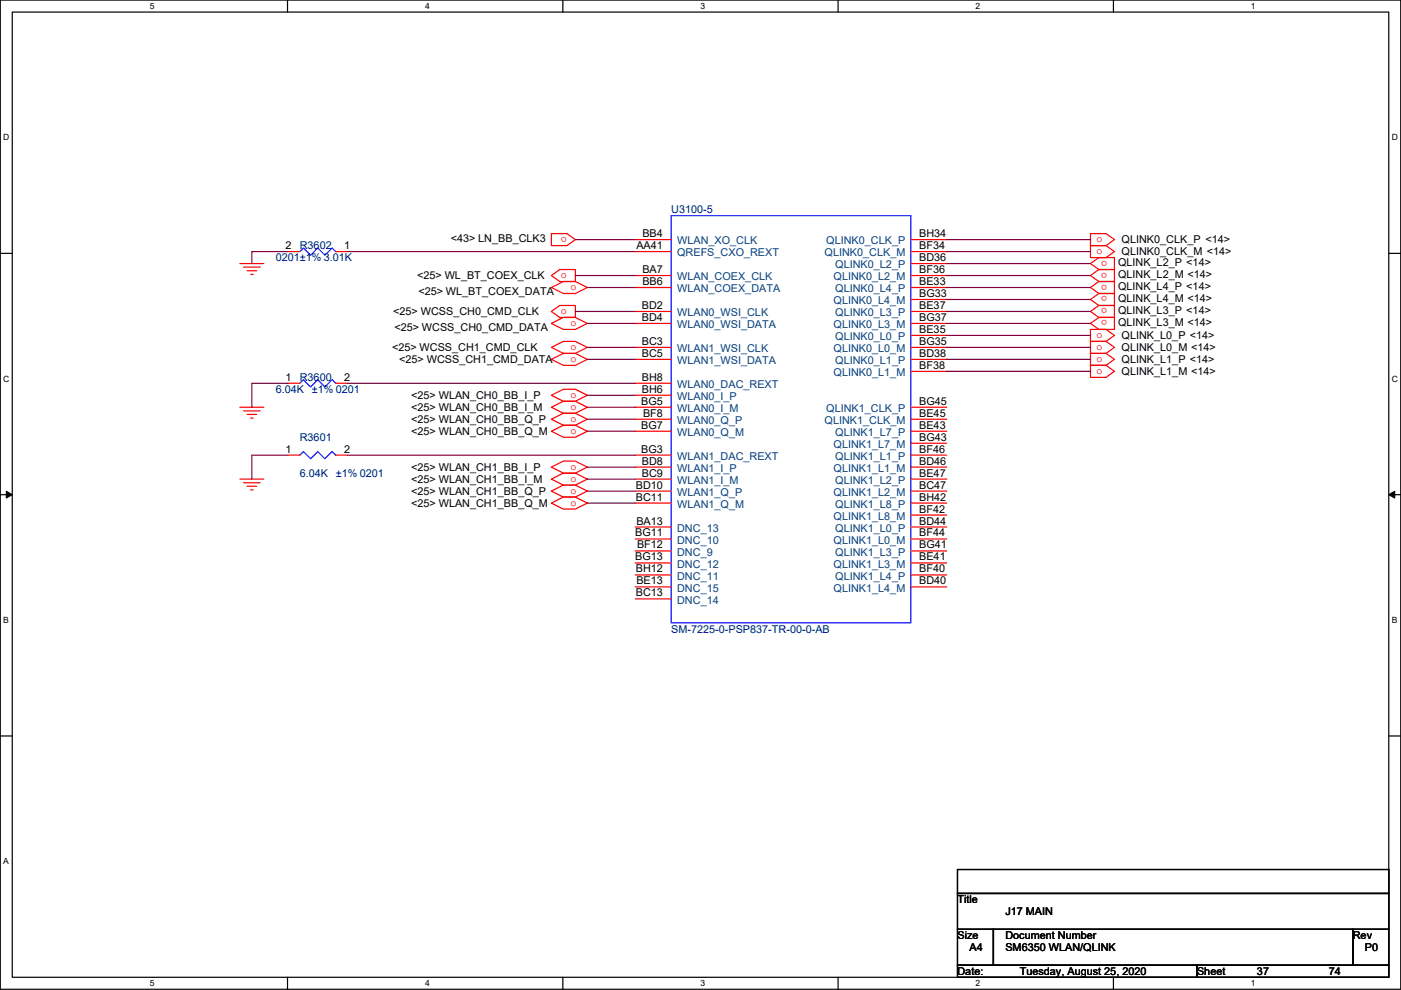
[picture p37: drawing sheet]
<svg xmlns="http://www.w3.org/2000/svg" width="297mm" height="210mm" viewBox="0 0 297 210" stroke-linecap="round" stroke-linejoin="round" font-family="sans-serif">
<defs><g id="words">
<g font-size="2.3" fill="#000080">
<text x="142.3" y="45.3">U3100-5</text>
<text x="63.6" y="52.9">R3602</text>
<text x="58.5" y="55.4">0201±1% 3.01K</text>
<text x="58.5" y="83.4">6.04K</text>
<text x="63.6" y="80.8">R3600</text>
<text x="66.1" y="83.4">±1% 0201</text>
<text x="63.6" y="93.5">R3601</text>
<text x="63.6" y="101.1">6.04K</text>
<text x="71.2" y="101.1">±1% 0201</text>
<text x="142.3" y="134.2">SM-7225-0-PSP837-TR-00-0-AB</text>
</g>
<g font-size="2.3">
<text x="60.5" y="52.8">2</text>
<text x="73" y="52.8">1</text>
<text x="95.6" y="51.4">&lt;43&gt; LN_BB_CLK3</text>
<text x="134.9" y="52.8">AA41</text>
<text x="136.2" y="50.3">BB4</text>
<text x="194.9" y="52.8">BF34</text>
<text x="194.9" y="50.3">BH34</text>
<text x="237.8" y="51.6">QLINK0_CLK_P &lt;14&gt;</text>
<text x="88.5" y="59.2">&lt;25&gt; WL_BT_COEX_CLK</text>
<text x="136.2" y="57.9">BA7</text>
<text x="194.9" y="57.9">BF36</text>
<text x="194.9" y="55.4">BD36</text>
<text x="237" y="56.4">QLINK_L2_P &lt;14&gt;</text>
<text x="237" y="59">QLINK_L2_M &lt;14&gt;</text>
<text x="237.8" y="54.1">QLINK0_CLK_M &lt;14&gt;</text>
<text x="88.7" y="62.5">&lt;25&gt; WL_BT_COEX_DATA</text>
<text x="136.1" y="65.5">BD2</text>
<text x="136.2" y="60.5">BB6</text>
<text x="194.9" y="63">BG33</text>
<text x="194.9" y="60.5">BE33</text>
<text x="194.9" y="65.5">BE37</text>
<text x="237" y="61.5">QLINK_L4_P &lt;14&gt;</text>
<text x="237" y="64.1">QLINK_L4_M &lt;14&gt;</text>
<text x="83.4" y="66.8">&lt;25&gt; WCSS_CH0_CMD_CLK</text>
<text x="83.6" y="70.1">&lt;25&gt; WCSS_CH0_CMD_DATA</text>
<text x="136.1" y="68.1">BD4</text>
<text x="194.9" y="68.1">BG37</text>
<text x="194.9" y="70.6">BE35</text>
<text x="237" y="66.6">QLINK_L3_P &lt;14&gt;</text>
<text x="237" y="69.1">QLINK_L3_M &lt;14&gt;</text>
<text x="237.8" y="71.9">QLINK_L0_P &lt;14&gt;</text>
<text x="83.1" y="74.5">&lt;25&gt; WCSS_CH1_CMD_CLK</text>
<text x="84.6" y="77">&lt;25&gt; WCSS_CH1_CMD_DATA</text>
<text x="136.1" y="73.2">BC3</text>
<text x="136.1" y="75.7">BC5</text>
<text x="194.9" y="73.2">BG35</text>
<text x="194.9" y="75.7">BD38</text>
<text x="237.8" y="74.5">QLINK_L0_M &lt;14&gt;</text>
<text x="237.8" y="77">QLINK_L1_P &lt;14&gt;</text>
<text x="60.5" y="80.8">1</text>
<text x="73" y="80.8">2</text>
<text x="136.1" y="80.8">BH8</text>
<text x="136.1" y="83.3">BH6</text>
<text x="194.9" y="78.2">BF38</text>
<text x="237.8" y="79.5">QLINK_L1_M &lt;14&gt;</text>
<text x="87.2" y="84.6">&lt;25&gt; WLAN_CH0_BB_I_P</text>
<text x="87.2" y="87.2">&lt;25&gt; WLAN_CH0_BB_I_M</text>
<text x="87.2" y="89.7">&lt;25&gt; WLAN_CH0_BB_Q_P</text>
<text x="136" y="85.9">BG5</text>
<text x="136.3" y="88.4">BF8</text>
<text x="194.9" y="88.4">BE45</text>
<text x="194.9" y="85.9">BG45</text>
<text x="87.2" y="92.2">&lt;25&gt; WLAN_CH0_BB_Q_M</text>
<text x="136" y="90.9">BG7</text>
<text x="194.9" y="93.5">BG43</text>
<text x="194.9" y="90.9">BE43</text>
<text x="60.5" y="96">1</text>
<text x="73" y="96">2</text>
<text x="87.2" y="99.9">&lt;25&gt; WLAN_CH1_BB_I_P</text>
<text x="136" y="96">BG3</text>
<text x="136.1" y="98.6">BD8</text>
<text x="136.1" y="101.1">BC9</text>
<text x="194.9" y="98.6">BD46</text>
<text x="194.9" y="96">BF46</text>
<text x="194.9" y="101.1">BE47</text>
<text x="87.2" y="102.4">&lt;25&gt; WLAN_CH1_BB_I_M</text>
<text x="87.2" y="104.9">&lt;25&gt; WLAN_CH1_BB_Q_P</text>
<text x="87.2" y="107.5">&lt;25&gt; WLAN_CH1_BB_Q_M</text>
<text x="134.8" y="103.6">BD10</text>
<text x="134.8" y="106.2">BC11</text>
<text x="194.9" y="103.6">BC47</text>
<text x="194.9" y="106.2">BH42</text>
<text x="134.7" y="113.8">BG11</text>
<text x="134.9" y="111.3">BA13</text>
<text x="194.9" y="108.7">BF42</text>
<text x="194.9" y="113.8">BF44</text>
<text x="194.9" y="111.3">BD44</text>
<text x="134.7" y="118.9">BG13</text>
<text x="135.1" y="116.3">BF12</text>
<text x="194.9" y="118.9">BE41</text>
<text x="194.9" y="116.3">BG41</text>
<text x="134.8" y="121.4">BH12</text>
<text x="134.9" y="124">BE13</text>
<text x="194.9" y="124">BD40</text>
<text x="194.9" y="121.4">BF40</text>
<text x="134.8" y="126.5">BC13</text>
<text x="203" y="191.6">Title</text>
<text x="213.2" y="194.1">J17 MAIN</text>
<text x="203" y="199.2">Size</text>
<text x="205.5" y="201.7">A4</text>
<text x="213.2" y="199.2">Document Number</text>
<text x="213.2" y="201.7">SM6350 WLAN/QLINK</text>
<text x="286.8" y="199.2">Rev</text>
<text x="289.4" y="201.7">P0</text>
<text x="203" y="206.8">Date:</text>
<text x="216.2" y="206.8">Tuesday, August 25, 2020</text>
<text x="253.8" y="206.8">Sheet</text>
<text x="266.5" y="206.8">37</text>
<text x="281.7" y="206.8">74</text>
</g>
<g font-size="2.3" fill="#f00">
<text x="120.2" y="50.2" transform="rotate(180 120.2 50.2)">o</text>
<text x="232.5" y="51.4">o</text>
<text x="232.5" y="53.9">o</text>
<text x="118.9" y="59">o</text>
<text x="234.8" y="55.3" transform="rotate(180 234.8 55.3)">o</text>
<text x="234.8" y="57.8" transform="rotate(180 234.8 57.8)">o</text>
<text x="121" y="61.5">o</text>
<text x="234.8" y="60.3" transform="rotate(180 234.8 60.3)">o</text>
<text x="234.8" y="62.9" transform="rotate(180 234.8 62.9)">o</text>
<text x="234.8" y="65.4" transform="rotate(180 234.8 65.4)">o</text>
<text x="118.9" y="66.6">o</text>
<text x="121" y="69.2">o</text>
<text x="232.5" y="71.7">o</text>
<text x="234.8" y="68" transform="rotate(180 234.8 68)">o</text>
<text x="121" y="74.2">o</text>
<text x="121" y="76.8">o</text>
<text x="232.5" y="74.2">o</text>
<text x="232.5" y="76.8">o</text>
<text x="232.5" y="79.3">o</text>
<text x="121" y="84.4">o</text>
<text x="121" y="86.9">o</text>
<text x="121" y="89.5">o</text>
<text x="121" y="92">o</text>
<text x="121" y="99.6">o</text>
<text x="121" y="102.2">o</text>
<text x="121" y="104.7">o</text>
<text x="121" y="107.3">o</text>
</g>
<g font-size="2.3" fill="#004080">
<text x="143.6" y="51.9">WLAN_XO_CLK</text>
<text x="175.2" y="51.9">QLINK0_CLK_P</text>
<text x="143.6" y="54.4">QREFS_CXO_REXT</text>
<text x="143.6" y="59.5">WLAN_COEX_CLK</text>
<text x="174.8" y="54.4">QLINK0_CLK_M</text>
<text x="176.7" y="59.5">QLINK0_L2_M</text>
<text x="177.1" y="56.9">QLINK0_L2_P</text>
<text x="143.6" y="62">WLAN_COEX_DATA</text>
<text x="176.7" y="64.6">QLINK0_L4_M</text>
<text x="177.1" y="62">QLINK0_L4_P</text>
<text x="143.6" y="67.1">WLAN0_WSI_CLK</text>
<text x="143.6" y="69.6">WLAN0_WSI_DATA</text>
<text x="176.7" y="69.6">QLINK0_L3_M</text>
<text x="177.1" y="67.1">QLINK0_L3_P</text>
<text x="143.6" y="74.7">WLAN1_WSI_CLK</text>
<text x="143.6" y="77.3">WLAN1_WSI_DATA</text>
<text x="176.7" y="74.7">QLINK0_L0_M</text>
<text x="177.1" y="72.2">QLINK0_L0_P</text>
<text x="177.1" y="77.3">QLINK0_L1_P</text>
<text x="143.6" y="82.3">WLAN0_DAC_REXT</text>
<text x="176.7" y="79.8">QLINK0_L1_M</text>
<text x="143.6" y="84.9">WLAN0_I_P</text>
<text x="143.6" y="87.4">WLAN0_I_M</text>
<text x="143.6" y="90">WLAN0_Q_P</text>
<text x="174.8" y="90">QLINK1_CLK_M</text>
<text x="175.2" y="87.4">QLINK1_CLK_P</text>
<text x="143.6" y="92.5">WLAN0_Q_M</text>
<text x="176.7" y="95">QLINK1_L7_M</text>
<text x="177.1" y="92.5">QLINK1_L7_P</text>
<text x="143.6" y="97.6">WLAN1_DAC_REXT</text>
<text x="143.6" y="100.1">WLAN1_I_P</text>
<text x="176.7" y="100.1">QLINK1_L1_M</text>
<text x="177.1" y="97.6">QLINK1_L1_P</text>
<text x="143.6" y="102.7">WLAN1_I_M</text>
<text x="143.6" y="105.2">WLAN1_Q_P</text>
<text x="143.6" y="107.7">WLAN1_Q_M</text>
<text x="176.7" y="105.2">QLINK1_L2_M</text>
<text x="177.1" y="102.7">QLINK1_L2_P</text>
<text x="177.1" y="107.7">QLINK1_L8_P</text>
<text x="143.6" y="112.8">DNC_13</text>
<text x="176.7" y="110.3">QLINK1_L8_M</text>
<text x="177.1" y="112.8">QLINK1_L0_P</text>
<text x="143.6" y="115.4">DNC_10</text>
<text x="143.6" y="117.9">DNC_9</text>
<text x="176.7" y="115.4">QLINK1_L0_M</text>
<text x="177.1" y="117.9">QLINK1_L3_P</text>
<text x="143.6" y="120.4">DNC_12</text>
<text x="143.6" y="123">DNC_11</text>
<text x="143.6" y="125.5">DNC_15</text>
<text x="176.7" y="120.4">QLINK1_L3_M</text>
<text x="176.7" y="125.5">QLINK1_L4_M</text>
<text x="177.1" y="123">QLINK1_L4_P</text>
<text x="143.6" y="128.1">DNC_14</text>
</g>
<g font-size="1.8">
<text x="31.8" y="1.9">5</text>
<text x="90.1" y="1.9">4</text>
<text x="148.5" y="1.9">3</text>
<text x="206.9" y="1.9">2</text>
<text x="265.2" y="1.9">1</text>
<text x=".7" y="29.8">D</text>
<text x="295.1" y="29.8">D</text>
<text x=".7" y="81">C</text>
<text x="295.1" y="81">C</text>
<text x=".7" y="132.1">B</text>
<text x="295.1" y="132.1">B</text>
<text x=".7" y="183.3">A</text>
<text x="31.8" y="209.2">5</text>
<text x="90.1" y="209.2">4</text>
<text x="148.5" y="209.2">3</text>
<text x="206.9" y="209.2">2</text>
<text x="265.2" y="209.2">1</text>
</g>
</g></defs>
<path d="M.1 0h296.9v209.8h-296.9zM2.6 2.6h291.8v204.7h-291.8z" fill="none" stroke="#000" stroke-width=".25"/>
<g fill="#fff">
<path d="M31.8 .3h1v2h-1z"/>
<path d="M31.8 207.5h1v2.1h-1z"/>
</g>
<path d="M61 0v2.6M61 207.3v2.5" fill="none" stroke="#000" stroke-width=".25"/>
<g fill="#fff">
<path d="M90.1 .3h1v2h-1z"/>
<path d="M90.1 207.5h1v2.1h-1z"/>
</g>
<path d="M119.3 0v2.6M119.3 207.3v2.5" fill="none" stroke="#000" stroke-width=".25"/>
<g fill="#fff">
<path d="M148.5 .3h1v2h-1z"/>
<path d="M148.5 207.5h1v2.1h-1z"/>
</g>
<path d="M177.7 0v2.6M177.7 207.3v2.5" fill="none" stroke="#000" stroke-width=".25"/>
<g fill="#fff">
<path d="M206.9 .3h1v2h-1z"/>
<path d="M206.9 207.5h1v2.1h-1z"/>
</g>
<path d="M236.1 0v2.6M236.1 207.3v2.5" fill="none" stroke="#000" stroke-width=".25"/>
<g fill="#fff">
<path d="M265.2 .3h1v2h-1z"/>
<path d="M265.2 207.5h1v2.1h-1z"/>
<path d="M.7 28.2h1.3v2h-1.3z"/>
<path d="M295.1 28.2h1.3v2h-1.3z"/>
<path d="M.7 79.3h1.3v2.1h-1.3z"/>
<path d="M295.1 79.3h1.3v2.1h-1.3z"/>
</g>
<path d="M.1 53.7h2.5M294.4 53.7h2.6" fill="none" stroke="#000" stroke-width=".25"/>
<g fill="#fff">
<path d="M.7 130.5h1.2v2h-1.2z"/>
<path d="M295.1 130.5h1.2v2h-1.2z"/>
</g>
<path d="M.1 104.9h2.5M294.4 104.9h2.6" fill="none" stroke="#000" stroke-width=".25"/>
<path d="M1.3 104.2l1.3 .7-1.3 .7zM294.4 104.9l1.3-.7v1.4z" fill="#000" stroke="#000" stroke-width=".21"/>
<path d="M.7 181.7h1.2v2h-1.2z" fill="#fff"/>
<path d="M.1 156.1h2.5M294.4 156.1h2.6M203 184.4h91.4v5.1h-91.4zM203 189.5h91.4v7.6h-91.4zM203 197.1h7.6v7.6h-7.6zM210.6 197.1h76.2v7.6h-76.2zM286.8 197.1h7.6v7.6h-7.6zM203 204.7h50.8v2.6h-50.8zM253.8 204.7h40.6v2.6h-40.6z" fill="none" stroke="#000" stroke-width=".25"/>
<g fill="none" stroke="#f00" stroke-width=".25">
<path d="M50.9 55.9h5M51.6 56.7h3.6M52.4 57.4h2M53.1 58.2h.6M61 53.4h2.6M71.2 53.4h2.5M116.9 49.6h3.3l1.8 1.2-1.8 1.3h-3.3zM116.9 58.4l1.8-1.2h3.3v2.5h-3.3zM134.7 50.8h7.6M134.7 53.4h7.6M134.7 58.4h7.6M193.1 50.8h7.6"/>
<path d="M193.1 53.4h7.6M193.1 55.9h7.6M193.1 58.4h7.6M231.2 55.9l1.8-1.3h3.3v2.6h-3.3zM231.2 49.6h3.3l1.8 1.2-1.8 1.3h-3.3zM231.2 52.1h3.3l1.8 1.3-1.8 1.2h-3.3zM233 59.7h3.3v2.6h-3.3M233 57.2h3.3v2.5h-3.3M233 59.7l-1.8 1.3 1.8 1.3M233 57.2l-1.8 1.2 1.8 1.3M116.9 66.1l1.8-1.3h3.3v2.5h-3.3zM116.9 61l2.5-1.3h2.6l2.5 1.3-2.5 1.3h-2.6z"/>
<path d="M116.9 68.6l2.5-1.3h2.6l2.5 1.3-2.5 1.3h-2.6zM116.9 73.7l2.5-1.3h2.6l2.5 1.3-2.5 1.3h-2.6zM116.9 76.2l2.5-1.2h2.6l2.5 1.2-2.5 1.3h-2.6zM134.7 61h7.6M134.7 66.1h7.6M134.7 68.6h7.6M134.7 73.7h7.6M134.7 76.2h7.6M193.1 61h7.6M193.1 63.5h7.6M193.1 66.1h7.6M193.1 68.6h7.6"/>
<path d="M193.1 71.1h7.6M193.1 73.7h7.6M193.1 76.2h7.6M193.1 78.8h7.6M231.2 68.6l1.8-1.3h3.3v2.6h-3.3zM231.2 69.9h3.3l1.8 1.2-1.8 1.3h-3.3zM231.2 77.5h3.3l1.8 1.3-1.8 1.2h-3.3zM233 62.3h3.3v2.5h-3.3M233 64.8h3.3v2.5h-3.3M233 62.3l-1.8 1.2 1.8 1.3M233 64.8l-1.8 1.3 1.8 1.2M234.5 72.4l1.8 1.3-1.8 1.3"/>
<path d="M234.5 75l1.8 1.2-1.8 1.3M234.5 72.4h-3.3v2.6h3.3M234.5 75h-3.3v2.5h3.3M50.9 86.4h5M51.6 87.1h3.6M52.4 87.9h2M53.1 88.7h.6M61 96.5h2.6M61 81.3h2.6M71.2 96.5h2.5M71.2 81.3h2.5M116.9 83.8l2.5-1.2h2.6l2.5 1.2-2.5 1.3h-2.6z"/>
<path d="M116.9 86.4l2.5-1.3h2.6l2.5 1.3-2.5 1.3h-2.6zM116.9 88.9l2.5-1.2h2.6l2.5 1.2-2.5 1.3h-2.6zM116.9 91.5l2.5-1.3h2.6l2.5 1.3-2.5 1.2h-2.6zM116.9 99.1l2.5-1.3h2.6l2.5 1.3-2.5 1.3h-2.6zM134.7 81.3h7.6M134.7 83.8h7.6M134.7 86.4h7.6M134.7 88.9h7.6M134.7 91.5h7.6M134.7 96.5h7.6M134.7 99.1h7.6M193.1 86.4h7.6"/>
<path d="M193.1 88.9h7.6M193.1 91.5h7.6M193.1 94h7.6M193.1 96.5h7.6M193.1 99.1h7.6M50.9 101.6h5M51.6 102.4h3.6M52.4 103.1h2M53.1 103.9h.6M116.9 101.6l2.5-1.2h2.6l2.5 1.2-2.5 1.3h-2.6zM116.9 104.2l2.5-1.3h2.6l2.5 1.3-2.5 1.2h-2.6zM116.9 106.7l2.5-1.3h2.6l2.5 1.3-2.5 1.3h-2.6z"/>
<path d="M134.7 101.6h7.6M134.7 104.2h7.6M134.7 106.7h7.6M134.7 111.8h7.6M134.7 114.3h7.6M134.7 116.9h7.6M134.7 119.4h7.6M193.1 101.6h7.6M193.1 104.2h7.6M193.1 106.7h7.6M193.1 109.2h7.6M193.1 111.8h7.6"/>
<path d="M193.1 114.3h7.6M193.1 116.9h7.6M193.1 119.4h7.6M134.7 121.9h7.6M134.7 124.5h7.6M134.7 127h7.6M193.1 121.9h7.6M193.1 124.5h7.6"/>
</g>
<path d="M63.6 53.4l.7-.8 1.5 1.5 1.6-1.5 1.5 1.5 1.5-1.5 .8 .8M142.3 45.7h50.8v86.4h-50.8zM63.6 96.5l.7-.7 1.5 1.5 1.6-1.5 1.5 1.5 1.5-1.5 .8 .7M63.6 81.3l.7-.8 1.5 1.6 1.6-1.6 1.5 1.6 1.5-1.6 .8 .8" fill="none" stroke="#00f" stroke-width=".25"/>
<g fill="none" stroke="#800040" stroke-width=".25">
<path d="M61 53.4h-7.6v2.5M73.7 53.4h61M122 50.8h12.7M122 58.4h12.7M200.7 50.8h30.5M200.7 53.4h30.5M200.7 55.9h30.5M200.7 58.4h30.5M122 66.1h12.7M124.5 61h10.2M124.5 68.6h10.2M124.5 73.7h10.2"/>
<path d="M124.5 76.2h10.2M200.7 61h30.5M200.7 63.5h30.5M200.7 66.1h30.5M200.7 68.6h30.5M200.7 71.1h30.5M200.7 73.7h30.5M200.7 76.2h30.5M200.7 78.8h30.5M61 81.3h-7.6v5.1M61 96.5h-7.6v5.1M73.7 81.3h61"/>
<path d="M73.7 96.5h61M124.5 83.8h10.2M124.5 86.4h10.2M124.5 88.9h10.2M124.5 91.5h10.2M124.5 99.1h10.2M124.5 101.6h10.2M124.5 104.2h10.2M124.5 106.7h10.2"/>
</g>
<use href="#words"/>
</svg>
